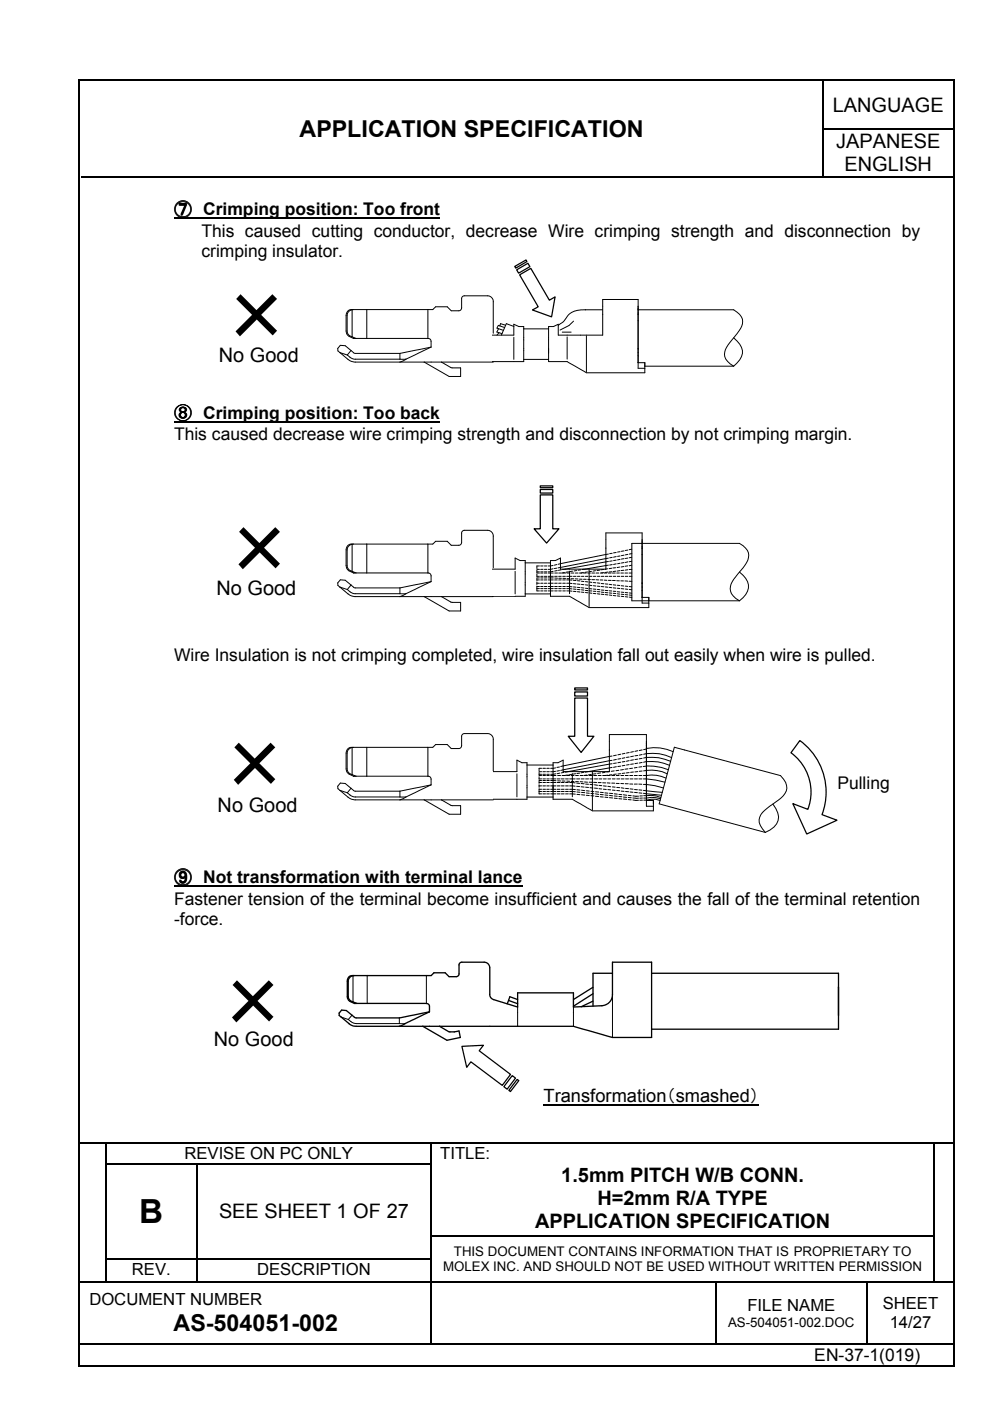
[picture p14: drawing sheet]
<svg xmlns="http://www.w3.org/2000/svg" width="210mm" height="297mm" viewBox="0 0 210 297" stroke-linecap="round" stroke-linejoin="round" font-family="sans-serif">
<defs><g id="words">
<g font-size="16.9">
<text x="45.9" y="72.8">×</text>
<text x="46.5" y="122.2">×</text>
<text x="45.5" y="167.9">×</text>
<text x="45.1" y="218.2">×</text>
</g>
<text font-size="7" x="29.5" y="259.4">B</text>
<g font-size="4.9">
<text x="63.5" y="29">APPLICATION SPECIFICATION</text>
<text x="36.8" y="282.2">AS-504051-002</text>
</g>
<g font-size="4.2">
<text x="176.6" y="23.7">LANGUAGE</text>
<text x="177.3" y="31.5">JAPANESE</text>
<text x="179" y="36.3">ENGLISH</text>
<text x="46.4" y="76.7">No Good</text>
<text x="45.9" y="126.2">No Good</text>
<text x="46.1" y="172.2">No Good</text>
<text x="45.4" y="221.7">No Good</text>
<text x="119" y="250.5">1.5mm PITCH W/B CONN.</text>
<text x="126.7" y="255.4">H=2mm R/A TYPE</text>
<text x="46.4" y="258.3">SEE SHEET 1 OF 27</text>
<text x="113.5" y="260.3">APPLICATION SPECIFICATION</text>
</g>
<text font-size="3.9" x="115.2" y="233.6">Transformation（smashed）</text>
<g font-size="3.7">
<text x="36.9" y="45.7">⑦ Crimping position: Too front</text>
<text x="42.7" y="50.2">This caused cutting conductor, decrease Wire crimping strength and disconnection by</text>
<text x="42.7" y="54.4">crimping insulator.</text>
<text x="36.9" y="88.9">⑧ Crimping position: Too back</text>
<text x="36.9" y="93.3">This caused decrease wire crimping strength and disconnection by not crimping margin.</text>
<text x="36.9" y="140.2">Wire Insulation is not crimping completed, wire insulation fall out easily when wire is pulled.</text>
<text x="177.5" y="167.2">Pulling</text>
<text x="36.9" y="187.4">⑨ Not transformation with terminal lance</text>
<text x="36.9" y="191.9">Fastener tension of the terminal become insufficient and causes the fall of the terminal retention</text>
<text x="36.9" y="196.1">-force.</text>
<text x="172.7" y="288.6">EN-37-1(019)</text>
</g>
<g font-size="3.5">
<text x="39.1" y="245.8">REVISE ON PC ONLY</text>
<text x="93.3" y="245.8">TITLE:</text>
<text x="28" y="270.3">REV.</text>
<text x="54.5" y="270.3">DESCRIPTION</text>
<text x="18.9" y="276.8">DOCUMENT NUMBER</text>
<text x="158.5" y="278">FILE NAME</text>
<text x="187.2" y="277.6">SHEET</text>
<text x="188.6" y="281.6">14/27</text>
</g>
<g font-size="2.8">
<text x="93.9" y="269.6">MOLEX INC. AND SHOULD NOT BE USED WITHOUT WRITTEN PERMISSION</text>
<text x="96.2" y="266.3">THIS DOCUMENT CONTAINS INFORMATION THAT IS PROPRIETARY TO</text>
<text x="154.4" y="281.4">AS-504051-002.DOC</text>
</g>
</g></defs>
<g fill="none" stroke="#000" stroke-width=".25">
<path d="M174.5 17.1v10.2M17.2 37.5h157.2M174.5 27.5v9.9M174.7 27.4h27.4M174.7 37.5h27.4M17 242.4h5.3M22.5 242.5v4.1M22.5 246.9v4.8M22.5 251.9v4.9M22.5 257.1v4.9M22.6 242.4h68.7M22.6 246.7h19"/>
<path d="M41.7 246.9v4.8M41.7 251.9v4.9M41.7 257.1v4.9M41.8 246.7h49.5M91.4 242.5v4.1M91.4 246.9v4.8M91.4 251.9v4.9M91.4 257.1v4.9M91.6 242.4h106.3M198.1 242.5v4.1M198.1 246.9v4.8M198.1 251.9v4.9"/>
<path d="M198.1 257.1v4.9M198.2 242.4h4M17 271.8h5.3M22.5 262.3v4.5M22.5 267.1v4.6M22.6 266.9h19M22.6 271.8h19M41.7 262.3v4.5M41.7 267.1v4.6M41.8 266.9h49.5M41.8 271.8h49.5M91.4 262.3v4.5"/>
<path d="M91.4 267.1v4.6M91.4 271.9v13M91.6 262.1h106.3M91.6 271.8h60M151.7 271.9v13M151.8 271.8h31.9M183.9 271.9v13M184 271.8h13.9M198.1 262.3v4.5M198.1 267.1v4.6M198.2 271.8h4M16.8 285h74.5"/>
<path d="M91.6 285h60M151.8 285h31.9M184 285h18.2"/>
</g>
<g fill="#000">
<path d="M174.4 27.3h.3v.2h-.3zM174.4 37.4h.3v.2h-.3zM22.3 242.5h.3zM22.3 242.3h.3v.2h-.3zM22.3 246.6h.3v.3h-.3zM22.3 251.7h.3v.2h-.3zM22.3 256.8h.3v.3h-.3zM41.6 246.8l.2 .1zM41.6 246.6h.2v.2h-.2zM41.6 251.7h.2v.2h-.2zM41.6 256.8h.2v.3h-.2zM91.3 242.5h.3z"/>
<path d="M91.3 242.3h.3v.2h-.3zM91.3 246.6h.3v.3h-.3zM91.3 251.7h.3v.2h-.3zM91.3 256.8h.3v.3h-.3zM197.9 242.5h.3zM197.9 242.3h.3v.2h-.3zM197.9 246.6h.3v.3h-.3zM197.9 251.7h.3v.2h-.3zM197.9 256.8h.3v.3h-.3zM22.3 262h.3v.3h-.3zM22.3 266.8h.3v.3h-.3zM22.3 271.7h.3v.2h-.3z"/>
<path d="M41.6 262h.2v.3h-.2zM41.6 266.8h.2v.3h-.2zM41.6 271.7h.2v.2h-.2zM91.3 262h.3v.3h-.3zM91.3 266.8h.3v.3h-.3zM91.3 271.7h.3v.2h-.3zM151.6 271.9h.2zM151.6 271.7h.2v.2h-.2zM183.7 271.9h.3zM183.7 271.7h.3v.2h-.3zM197.9 262h.3v.3h-.3zM197.9 266.8h.3v.3h-.3z"/>
<path d="M197.9 271.7h.3v.2h-.3zM91.3 284.9h.3v.2h-.3zM151.6 284.9h.2v.2h-.2zM183.7 284.9h.3v.2h-.3z"/>
</g>
<g fill="none" stroke="#000" stroke-width=".21">
<path d="M72.1 74.8l2.1 1.7 1 .3h29.4M72.1 74.8l1.5 .5M73.6 75.3l.8 .6 .8 .3h9.6M74.4 74.3l.9 .6h9.5M74.4 74.3l-1.2-1-1-.1-.6 .7v.5l.5 .4M74.4 74.3l-.8 1M74.7 65.7a1.24 1.24 0 0 0-1.1 1.2v3.3a1.29 1.29 0 0 0 1.1 1.2M74.7 71.4l.8 .4M74.7 65.7v5.7M74.9 65.6l-.2 .1M75 71.8h.1M75 71.8h15.8l.4 .1 .2 .4v1.3"/>
<path d="M77.8 65.6v6.2M84.8 76.2h1.3M84.8 74.9v1.3M86.1 76.2l-1.3 .6M89.9 76.8l5.3 3h2.5v-1.8h-2l-2.1-1.2M90.7 65.6v6.2M91.4 73.6l-5.3 2.6M91.4 73.6l-6.6 1.3M104.3 71.1h4.6v-2.4l1.1 .5h1v7.5h-6.7M104.6 70.7v-6.8a1.23 1.23 0 0 0-1.2-1.2l-5.2 .1-.3 .4-.1 2.3-.5 .4h-1.6l-.9-.9h-2.4l-.6 .6h-17.4a1.17 1.17 0 0 0-1 1.3v3.3a1.28 1.28 0 0 0 .6 1.1l1 .5M105.7 69.7l-.4 .7 1.1 .3M105.8 70.5l-.4 .6"/>
<path d="M107 69.4l-1.3-.4-.3 .6 1.3 .4M107.2 69l-1.1-.4-.1 .5M108.9 69.2l-1.5-.6-1.1 2.5M108.9 71.5v4.7M111 76.2h5.3M111 69.7h5.3M119.2 70.4h1.9M120.2 71.4v4.7M121.6 68.1l-1 .9-1.9 1M124.1 65.7h3.7M124.2 65.7a4.1 4.1 0 0 0-4.5 2.2l-1.3 1.1M124.3 71.2v7.6"/>
<path d="M135.3 76.9h1.4v2.1h-12.4l-4.1-2.3h-3.9v-7.5h1l1.1-.5v2.4h9.4v-7.6h7.5v14.6h1.4M135.3 65.7h20.3a3.2 3.2 0 0 1 1.9 2.5 7.8 7.8 0 0 1-2.4 3.9l-.4 .5a2.84 2.84 0 0 0 .1 4.5l.8 .5M136.7 77.6h18.9M155.6 71.6a4.1 4.1 0 0 1 1.8 3.4 4.7 4.7 0 0 1-1.8 2.6M74.7 115.4a1.24 1.24 0 0 0-1.1 1.2v3.3a1.29 1.29 0 0 0 1.1 1.2M74.7 115.4v5.7M74.9 115.4h-.2M77.8 115.4v6.1M90.7 115.4v6.1M111.4 119.3h5.3M114.4 120h-.6v.5M114.6 120h.5"/>
<path d="M115.4 120h.5M117.3 119.9l-1.1 .1M118 119.7l-.5 .1M129 119.8l-5.6 1M129 119l-9.7 1.8M129 118.3l-10.7 2.1M129 117.5l-10.7 2.1M129.8 119.7l-.5 .1M129.8 118.9l-.5 .1M129.8 118.2l-.5 .1M129.8 117.3l-.5 .1M130.6 119.5l-.5 .2"/>
<path d="M130.6 118.8l-.5 .1M130.6 118l-.5 .1M130.6 117.1l-.5 .1M131.5 119.4l-.6 .1M131.5 118.6l-.6 .1M131.5 117.9l-.6 .1M131.5 117l-.6 .1M132.3 119.3l-.6 .1M132.3 118.4l-.6 .1M132.3 117.7l-.6 .1M132.3 116.8l-.6 .1M133.1 120l-.6 .1"/>
<path d="M133.1 119.1l-.5 .2M133.1 118.3l-.5 .1M133.1 117.5l-.5 .1M133.1 116.6l-.5 .1M133.9 116.4l-.5 .1M134 115.2h22.8a2.76 2.76 0 0 1 1.8 3.6l-1 1.5a12.9 12.9 0 0 0-2.7 4 2.76 2.76 0 0 0 1.9 3.1h-22.8zM134 119l-.6 .1M134 118.2l-.6 .1M134 117.4l-.6 .1M134 119.8l-.6 .2M72.1 124.5l2.1 1.7 1 .3h29.4M72.1 124.5l1.5 .5"/>
<path d="M73.6 125l.8 .6 .8 .3h9.6M74.4 124l.9 .6h9.5M74.4 124l-1.2-1-1-.1-.6 .7v.5l.5 .4M74.4 124l-.8 1M74.7 121.1l.8 .4M75 121.5h.1M75 121.5h15.8l.4 .1 .2 .4v1.3M84.8 125.9h1.3M84.8 124.6v1.3M86.1 125.9l-1.3 .6M89.9 126.5l5.3 3h2.5v-1.8h-2l-2.1-1.2M91.4 123.3l-5.3 2.6"/>
<path d="M91.4 123.3l-6.6 1.3M104.4 120.7h4.8v-2.4l1.1 .6h1.1v7.5h-7M104.6 120.4v-6.7a1.23 1.23 0 0 0-1.2-1.3l-5.2 .1-.3 .4-.1 2.3-.5 .4h-1.6l-.9-.8h-2.4l-.6 .6h-17.4a1.17 1.17 0 0 0-1 1.2v3.3a1.28 1.28 0 0 0 .6 1.2l1 .4M109.2 121.1v4.8M111.4 125.9h5.3M113.8 121.5h.6M113.8 123h.6M113.8 124.4h.6M113.8 124.2l.1 1.1h.5M113.8 120.8v.6M113.8 121.7v.6M113.8 123.4v.5"/>
<path d="M113.9 121.2h.5M113.9 122.2h.5M113.9 123.7h.5M113.9 124.8h.5M113.9 120.7h.5M114.4 122.5h-.5l-.1 .6M114.6 122.5h.5M114.6 121.2h.5M114.6 121.5h.5M114.6 122.2h.5M114.6 123h.5M114.6 123.7h.5"/>
<path d="M114.6 124.4h.5M114.6 124.8h.5M114.6 120.7h.5M114.6 125.3h.5M115.4 122.5h.5M115.4 121.2h.5M115.4 121.5h.5M115.4 122.2h.5M115.4 123h.5M115.4 123.7h.5M115.4 124.4h.5M115.4 124.8h.5"/>
<path d="M115.4 120.7h.5M115.4 125.3h.5M116.2 122.5h1.1M116.2 121.5h1.1M116.2 122.2h1.1M116.2 123h1.1M116.2 123.7h1.1M116.2 124.4h1.1M116.2 124.8h1.1M116.2 125.3h1.1M117.3 120.6l-1.1 .1M117.3 121.1l-1.1 .1"/>
<path d="M117.6 122.2h.6M117.6 123h.6M117.6 123.7h.6M117.6 124.4h.6M117.6 124.8h.6M117.6 125.3h.6M117.6 122.6h.6M117.6 121.5h.6M118 120.5h-.5M118.2 121l-.6 .1M118.4 122.2h.6M118.4 123h.6"/>
<path d="M118.4 123.7h.6M118.4 124.4h.6M118.4 124.8h.6M118.4 125.3h.6M118.5 122.6h.5M118.5 121.5h.5M119 120.8l-.6 .1M119.3 122.2h.6M119.3 123h.6M119.3 123.7h.6M119.3 124.4h.6M119.3 124.8h.6"/>
<path d="M119.3 125.3h.6M119.3 122.6h.6M119.3 121.5h.6M119.7 121.4l-.6 .1M120.2 122.2h1.1M120.2 123h1.1M120.2 123.7h1.1M120.2 124.4h1.1M120.2 124.8l1.1 .1M120.2 125.3h1.1M120.2 122.7h.6M120.2 121.5h.6"/>
<path d="M120.5 121.2l-.5 .1M120.8 121.1v4.8M121.1 122.7h.6M121.1 121.5h.6M121.4 121.1l-.5 .1M121.6 122.2h.5M121.6 123l.5 .1M121.6 123.7l.5 .1M121.6 124.4l.5 .1M121.6 124.9h.5M121.6 125.4h.5M122 122.7l.6 .1"/>
<path d="M122 121.5h.6M122.3 121l-.6 .1M122.4 122.2h.6M122.4 123.1l.6 .1M122.4 123.8l.6 .1M122.4 124.5l.6 .1M122.4 125h.6M122.4 125.5h.6M122.9 122.8h.5M122.9 121.5h.5M123.1 120.8l-.5 .1M123.3 122.2h.5"/>
<path d="M123.3 123.2l.5 .1M123.3 123.9l.5 .1M123.3 124.6l.5 .1M123.3 125.1h.5M123.3 125.5l.5 .1M123.7 121.4l-.5 .1M123.7 122.8h.6M123.7 121.5h.6M124.1 122.2h.6M124.1 123.3l.6 .1M124.1 124l.6 .1M124.1 124.7l.6 .1"/>
<path d="M124.1 125.2h.6M124.1 125.6l.6 .1M124.6 121.3h-.6M124.6 122.8l.6 .1M124.6 121.5h.6M124.9 120.8v7.8M125 122.2h.5M125 123.4l.5 .1M125 124.1l.5 .1M125 124.8l.5 .1M125 125.3h.5M125 125.7l.5 .1"/>
<path d="M125.4 121.1l-.5 .1M125.5 122.9h.6M125.5 121.5h.6M125.8 122.2h.5M125.8 123.5l.5 .1M125.8 124.2h.5M125.8 124.9h.5M125.8 125.3l.5 .1M125.8 125.8l.5 .1M126.3 121l-.6 .1M126.4 122.9l.5 .1M126.4 121.5h.5"/>
<path d="M126.7 122.2h.5M126.7 123.6l.5 .1M126.7 124.3h.5M126.7 125h.5M126.7 125.4l.5 .1M126.7 125.9l.5 .1M127.1 120.9l-.5 .1M127.3 123h.5M127.3 121.5h.5M127.5 122.2h.5M127.5 123.7l.5 .1M127.5 124.4h.5"/>
<path d="M127.5 125.1h.5M127.5 125.5l.5 .1M127.5 126h.5M128 120.7l-.6 .1M128.1 121.4l-.6 .1M128.1 123h.6M128.1 121.5h.6M128.3 122.2h.6M128.3 123.8h.6M128.3 124.4l.6 .1M128.3 125.2h.6M128.3 125.6l.6 .1"/>
<path d="M128.3 126.1h.6M128.8 120.6l-.5 .1M128.9 121.3l-.6 .1M129 123l.6 .1M129 121.5h.6M129.2 122.2h.5M129.2 123.9l.5 .1M129.2 124.5l.5 .1M129.2 125.3h.5M129.2 125.7l.5 .1M129.2 126.2h.5M129.7 120.5l-.6 .1"/>
<path d="M129.8 121.2l-.6 .1M129.9 123.1h.6M129.9 121.5h.6M130 122.2h.6M130 124l.6 .1M130 124.6l.6 .1M130 125.3l.6 .1M130 125.8h.6M130 126.3h.6M130.5 120.4h-.5M130.6 121.1l-.6 .1M130.8 123.1h.5"/>
<path d="M130.8 121.5h.5M130.9 122.2h.5M130.9 124.1h.5M130.9 124.7l.5 .1M130.9 125.5h.5M130.9 125.9l.5 .1M130.9 126.3l.5 .1M131.4 120.2l-.5 .1M131.4 121l-.5 .1M131.6 123.1l.6 .1M131.6 121.5h.6M131.7 122.2h.5"/>
<path d="M131.7 124.2h.5M131.7 124.8l.5 .1M131.7 125.5l.5 .1M131.7 126h.5M131.7 126.4l.5 .1M132.2 120.1l-.5 .1M132.3 120.9l-.6 .1M132.5 123.2h.6M132.5 121.5h.6M132.6 122.2h.5M132.6 124.3h.5M132.6 124.9h.5"/>
<path d="M132.6 125.6l.5 .1M132.6 126.1h.5M132.6 126.5l.5 .1M133.1 120.8l-.5 .1M133.4 123.2l.6 .1M133.4 121.5h.6M133.4 122.2h.6M133.4 124.4h.5M133.4 125l.6 .1M133.4 125.7l.5 .1M133.4 126.2h.5M133.4 126.6l.6 .1"/>
<path d="M134 120.7l-.6 .1M136.1 126.7h1.5v2.1h-12.7l-4.1-2.4h-4.1v-7.5h1.1l1-.6v2.4h9.7v-7.7h7.6v14.9h1.5M156.8 121.3a4 4 0 0 1 1.9 3.4 4.3 4.3 0 0 1-1.9 2.7M74.7 158.5a1.24 1.24 0 0 0-1.1 1.2v3.3a1.29 1.29 0 0 0 1.1 1.2M74.7 158.5v5.7M74.9 158.5h-.2M77.8 158.5v6.1M90.7 158.5v6.1M72.1 167.6l2.1 1.7 1 .3h29.4M72.1 167.6l1.5 .5M73.6 168.1l.8 .6 .8 .3h9.6M74.4 167.1l.9 .6h9.5"/>
<path d="M74.4 167.1l-1.2-1-1-.1-.6 .7v.5l.5 .4M74.4 167.1l-.8 1M74.7 164.2l.8 .4M75 164.6h.1M75 164.6h15.8l.4 .1 .2 .4v1.3M84.8 169h1.3M84.8 167.7v1.3M86.1 169l-1.3 .6M89.9 169.6l5.3 3h2.5v-1.8h-2l-2.1-1.2M91.4 166.4l-5.3 2.6M91.4 166.4l-6.6 1.3M104.6 163.5v-6.7a1.23 1.23 0 0 0-1.2-1.3l-5.2 .1-.3 .4-.1 2.3-.5 .4h-1.6l-.9-.8h-2.4l-.6 .6h-17.4a1.17 1.17 0 0 0-1 1.2v3.3a1.28 1.28 0 0 0 .6 1.1l1 .5"/>
<path d="M72.3 215.6l1.6 .6M73.9 216.2l.5 .4M74.4 216.6l1.1 .4h9.2M74.6 215.2l-.7 1M74.8 206.9v5.5M77.9 206.8v5.9M84.7 217h1.2M84.7 215.8v1.2M90.4 206.8v5.9M109.7 213.5v4.1M121.6 213.5v4.1M129.9 210.9v9.1"/>
</g>
<g fill="none" stroke="#000" stroke-width=".28">
<path d="M75.1 206.8a1.2 1.2 0 0 0-1.3 1.2l.1 3.7 .5 .5 1.2 .5M75.1 212.7h.1M75.1 212.7a1.85 1.85 0 0 1-1.3-.8l-.2-.4v-3.5l.2-.6a.92 .92 0 0 1 .8-.6h16.8l.6-.6h2.4l.8 .9h1.6l.5-.4v-2.3l.4-.4h5a1.19 1.19 0 0 1 1.1 1.2v5.8l.4 .7 .5 .2 5 1.6v-3h11.9v3l6-.3a2.34 2.34 0 0 0 2.3-2.3v-6.9h8.3v16h-8.3l-8.3-2.4h-46.4l-.9-.4-2.4-1.9v-.5l.5-.6h1l1.8 1.5 .3 .1h9.2l6.4-1.3M75.1 212.7l15.4 .1 .3 .1 .2 .2 .1 1.4M89.6 217.6l5.2 3 2.8-.6-.3-1.4a3.7 3.7 0 0 1-2.2 .1l-1.9-1.1M91.1 214.5l-6.4 3.1M107.8 212.1l1.9 .7M107.8 212.1l-.3 .7M109.7 211.9l-1.6-.6-.3 .8M125.7 209.3l-4.1 2.6M125.7 210.7l-4.1 2.6M125.7 212.3l-2.5 1.1"/>
<path d="M129.9 206.4h-4.2v6.9M138.2 206.4h39.6v11.8h-39.6M115.2 234.2h45.8"/>
</g>
<path d="M36.9 46.2h56.4M36.9 89.4h56.4M36.9 187.9h73.9" fill="none" stroke="#000" stroke-width=".36"/>
<g fill="#fff">
<path d="M109.5 57.2l2.4-1.4 .5 .7-2.4 1.4z"/>
<path d="M109.1 56.5l2.4-1.4 .2 .4-2.4 1.4z"/>
<path d="M110.2 58.3l2.3-1.4 4 6.7 1.2-.7-.8 4.3-4-1.5 1.2-.7z" fill-rule="evenodd"/>
</g>
<path d="M109.1 56.5l2.4-1.4 .2 .4-2.4 1.4zM109.5 57.2l2.4-1.4 .5 .7-2.4 1.4zM110.2 58.3l2.3-1.4 4 6.7 1.2-.7-.8 4.3-4-1.5 1.2-.7zM114.6 104.9h2.6v7.2h1.3l-2.6 3-2.7-3h1.4zM114.6 103.8h2.6v.7h-2.6zM114.6 103h2.6v.4h-2.6z" fill="none" stroke="#000" stroke-width=".26"/>
<g fill="#fff">
<path d="M121.9 148h2.7v8.1h1.3l-2.7 3.4-2.7-3.4h1.4z" fill-rule="evenodd"/>
<path d="M121.9 146.7h2.7v.9h-2.7z" fill-rule="evenodd"/>
<path d="M121.9 145.9h2.7v.4h-2.7z" fill-rule="evenodd"/>
</g>
<path d="M121.9 148h2.7v8.1h1.3l-2.7 3.4-2.7-3.4h1.4zM121.9 146.7h2.7v.9h-2.7zM121.9 145.9h2.7v.4h-2.7zM169.6 157a13.5 13.5 0 0 1 4.7 15.7l3.2 1.2-6.5 2.9-2.9-6.4 3.2 1.2a10.3 10.3 0 0 0-3.6-12z" fill="none" stroke="#000" stroke-width=".26"/>
<g fill="none" stroke="#000" stroke-width=".21">
<path d="M131.6 159.9l-.6 .1M132.5 159.7l-.6 .2M133.4 159.6l-.6 .1M134.3 159.4l-.6 .1M135.2 159.2l-.6 .1M136.1 159l-.6 .1M136.1 160l-.6 .1M136.5 159.9a9.5 9.5 0 0 1 5.9 .7M137.1 158.7a9.3 9.3 0 0 1 5.6 .7M137.1 158.8l-.6 .1M143 158.4l22.5 6a3.2 3.2 0 0 1 1.2 3.3 6.9 6.9 0 0 1-2.8 2.8l-1.2 .8a2.98 2.98 0 0 0-1.5 3.7l1.1 1.5-22.5-6.1zM104.6 163.6h5v-2.4l1.1 .5h1v7.8h-7.1"/>
<path d="M109.6 164.1v4.9M111.7 162.2h5.6M111.7 169h5.6M114.3 163.8v.6M114.3 164.7v.5M114.3 165.5v.6M114.3 166.4v.5M114.3 167.2v1.1h.5M114.3 163.6h.5M114.3 164.4h.5M114.3 165.1h.5M114.3 165.9h.5"/>
<path d="M114.3 166.6h.5M114.3 167.3h.5M114.3 167.8h.5M114.3 164.2h.5M114.3 165.5h.5M114.8 162.9h-.5v.6M115.1 162.9h.6M115.1 168.3h.6M115.1 163.6h.6M115.1 164.4h.6M115.1 165.1h.6M115.1 165.9h.6"/>
<path d="M115.1 166.6h.6M115.1 167.3h.6M115.1 167.8h.6M115.1 164.2h.6M115.1 165.5h.6M115.9 162.9h.6M115.9 168.3h.6M115.9 163.6h.6M115.9 164.4h.6M115.9 165.1h.6M115.9 165.9h.6M115.9 166.6h.6"/>
<path d="M115.9 167.3h.6M115.9 167.8h.6M115.9 164.2h.6M115.9 165.5h.6M116.8 168.3h1.1M116.8 164.4h1.1M116.8 165.1h1.1M116.8 165.9h1.1M116.8 166.6h1.1M116.8 167.3h1.1M116.8 167.8h1.1M116.8 165.5h1.1"/>
<path d="M117.8 162.8l-1 .1M117.8 163.5l-1 .1M117.9 164.1l-1.1 .1M118.1 168.3h.6M118.1 165.1h.6M118.1 165.9h.6M118.1 166.6h.6M118.1 167.3h.6M118.1 167.8h.6M118.2 164.4h.7M118.2 165.5l.7 .1M118.6 162.6l-.5 .1"/>
<path d="M118.6 163.4l-.5 .1M118.7 163.9l-.6 .1M119 168.3h.6M119 165.1h.6M119 165.9h.6M119 166.6h.6M119 167.3h.6M119 167.8h.6M119.2 164.4h.6M119.2 165.6h.6M119.6 163.7l-.6 .2M119.9 168.3h.6"/>
<path d="M119.9 165.1h.6M119.9 165.9h.6M119.9 166.6h.6M119.9 167.3h.6M119.9 167.8h.6M120.2 164.4h.6M120.2 165.6h.6M120.3 164.3l-.6 .1M120.4 163.6l-.5 .1M120.8 168.3l1.2 .1M120.8 165.1h1.1M120.8 165.9l1.1 .1"/>
<path d="M120.8 166.6l1.1 .1M120.8 167.3l1.2 .1M120.8 167.8l1.2 .1M121.1 164.4h.6M121.1 165.7h.6M121.2 164.2l-.6 .1M121.3 164v4.9M122 164.4h.6M122 165.7h.6M122 164l-.5 .1M122.3 165.1h.6M122.3 166.7l.6 .1"/>
<path d="M122.3 166l.6 .1M122.3 168.4l.7 .1M122.3 167.9l.7 .1M122.3 167.4l.7 .1M122.9 163.9l-.6 .1M123 164.4h.6M123 165.7l.6 .1M123.2 165.1h.6M123.2 166.8l.6 .1M123.2 166.1l.6 .1M123.3 168.5l.7 .1M123.3 168l.7 .1"/>
<path d="M123.3 167.5l.7 .1M123.8 163.7l-.6 .2M123.9 164.4h.7M123.9 165.8h.7M124.2 165.1h.6M124.2 166.9l.6 .1M124.2 166.2l.6 .1M124.3 168.6l.6 .1M124.3 168.1l.6 .1M124.3 167.7h.6M124.4 164.3l-.6 .1M124.9 164.4h.6"/>
<path d="M124.9 165.8l.6 .1M125.1 165.1h.6M125.1 167l.6 .1M125.1 166.3l.6 .1M125.3 168.7l.6 .1M125.3 168.2l.6 .1M125.3 167.8l.6 .1M125.4 164.2l-.6 .1M125.6 163.7v8M125.9 164.4h.6M125.9 165.9h.6M126 165.1h.7"/>
<path d="M126 167.1l.7 .1M126 166.4l.7 .1M126.3 168.8l.6 .1M126.3 168.3l.6 .1M126.3 167.9h.6M126.4 164l-.7 .1M126.8 164.4h.6M126.8 165.9h.6M127 165.1h.6M127 167.2l.6 .1M127 166.5l.6 .1M127.3 168.9l.6 .1"/>
<path d="M127.3 168.4l.6 .1M127.3 168h.6M127.3 163.9l-.6 .1M127.8 164.4h.6M127.8 166h.6M127.9 165.1h.6M127.9 167.3l.6 .1M127.9 166.6l.6 .1M128.2 169l.7 .1M128.2 168.5l.7 .1M128.2 168.1l.7 .1M128.3 163.7l-.6 .2"/>
<path d="M128.7 164.4h.6M128.7 166h.6M128.9 164.4h-.6M128.9 165.1h.6M128.9 167.4l.6 .1M128.9 166.7l.6 .1M129.2 169.1l.7 .1M129.2 168.6l.7 .1M129.2 168.2l.7 .1M129.3 163.6l-.7 .1M129.7 164.4h.6M129.7 166l.6 .1"/>
<path d="M129.8 160.3l-10.9 2.2M129.8 161.9l-9.4 1.7M129.8 164.3h-.6M129.8 161.2l-10.9 2.1M129.8 162.7l-5.7 1M129.8 165.1h.6M129.8 167.5l.6 .1M129.8 166.8l.6 .1M130.2 169.2l.7 .1M130.2 168.8h.7M130.2 168.3l.7 .1M130.2 163.4l-.6 .1"/>
<path d="M130.7 164.4h.6M130.7 166.1h.6M130.7 164.1l-.6 .1M130.7 160.1l-.6 .1M130.7 161l-.6 .1M130.7 161.8l-.6 .1M130.7 162.6l-.6 .1M130.8 165.1h.6M130.8 167.6l.6 .1M130.8 166.9l.6 .1M131.2 169.3l.6 .1M131.2 168.9h.6"/>
<path d="M131.2 168.4l.6 .1M131.2 163.3l-.6 .1M131.6 161.6l-.6 .1M131.6 164l-.6 .1M131.6 160.8l-.6 .2M131.6 162.4l-.6 .1M131.6 164.4h.6M131.6 166.1l.6 .1M131.7 165.1h.6M131.7 167.7l.6 .1M131.7 167l.6 .1M132.2 169.4l.7 .1"/>
<path d="M132.2 169l.7 .1M132.2 168.5l.7 .1M132.2 163.2l-.6 .1M132.5 163.9l-.6 .1M132.5 160.7l-.6 .1M132.5 161.5h-.6M132.5 162.3l-.6 .1M132.6 164.4h.6M132.6 166.2h.6M132.6 165.1h.7M132.6 167.8l.7 .1M132.6 167.2h.7"/>
<path d="M133.1 163l-.6 .1M133.2 169.5l.6 .1M133.2 169.1h.6M133.2 168.6l.6 .1M133.4 163.8l-.6 .1M133.4 160.5l-.6 .1M133.4 161.3l-.6 .1M133.4 162.1l-.6 .1M133.5 164.4h.7M133.5 166.2h.7M133.6 165.1h.6M133.6 167.9l.6 .1"/>
<path d="M133.6 167.3h.6M134.1 162.9l-.6 .1M134.2 169.6l1.2 .1M134.2 168.7l1.2 .1M134.2 169.2h.6M134.3 161.1l-.6 .1M134.3 163.7h-.6M134.3 160.3l-.6 .1M134.3 162l-.6 .1M134.5 164.4h.6M134.5 166.2h.6M134.5 165.1h.6"/>
<path d="M134.5 168l.6 .1M134.5 167.4h.6M135.1 162.7l-.6 .1M135.2 163.6l-.6 .1M135.2 160.2l-.6 .1M135.2 161h-.6M135.2 161.8l-.6 .1M135.4 169.2l-.5 .1M135.4 164.4h.7M135.4 166.2l.7 .1M135.5 165.1h.6M135.5 168.1l.6 .1"/>
<path d="M135.5 167.5h.6M136.1 162.6h-.7M136.1 163.5h-.6M136.1 160.8l-.6 .1M136.1 161.6l-.6 .2M136.2 169.7h-.5M136.2 169.2h-.5M136.2 168.7l-.5 .1M136.4 168.2l3.8 .4M136.4 167.6l4 .4M136.4 166.3l2.5 .3 1.8 .5M136.4 165.1l2.6 .3 2 .4"/>
<path d="M136.4 164.4a9 9 0 0 1 4.8 .6M136.5 163.4a7.7 7.7 0 0 1 5 .7M136.5 160.7a9.9 9.9 0 0 1 5.7 .7M136.5 169.2a7.4 7.4 0 0 1 3.5 .2M136.5 169.7l2.5-.2 1 .2M136.5 168.7a7.1 7.1 0 0 1 3.6 .4M137 162.4l-.6 .1M137 161.5l-.5 .1M137.1 162.4l3.1 .3 1.5 .5M137.1 161.5a9.4 9.4 0 0 1 4.9 .8M137.1 169.7h1.4v2.2h-12.9l-4.3-2.4h-4v-7.8h1l1.1-.5v2.4h9.8v-7.9h7.9v15.2h1.4M163.9 170.5a3.7 3.7 0 0 1 .8 4.2l-1.4 1.3-1 .5"/>
</g>
<g fill="#fff">
<path d="M108.6 228l.7 .6-1.8 2.3-.7-.5z"/>
<path d="M109.6 228.9l.4 .2-1.8 2.3-.3-.2z"/>
<path d="M97.9 221.8l4.6-.2-.9 1.2 6.6 5-1.7 2.3-6.7-5-.8 1.2z" fill-rule="evenodd"/>
</g>
<path d="M97.9 221.8l4.6-.2-.9 1.2 6.6 5-1.7 2.3-6.7-5-.8 1.2zM108.6 228l.7 .6-1.8 2.3-.7-.5zM109.6 228.9l.4 .2-1.8 2.3-.3-.2z" fill="none" stroke="#000" stroke-width=".26"/>
<path d="M16.5 16.8h.3v.3h-.3zM202.2 16.8h.2v.3h-.2zM16.5 289.4h.3v.3h-.3zM202.2 289.4h.2v.3h-.2z" fill="#000"/>
<path d="M16.7 17.1v272.3M16.8 17h185.4M202.3 17.1v272.3M16.8 289.5h185.4" fill="none" stroke="#000" stroke-width=".25"/>
<use href="#words"/>
</svg>
